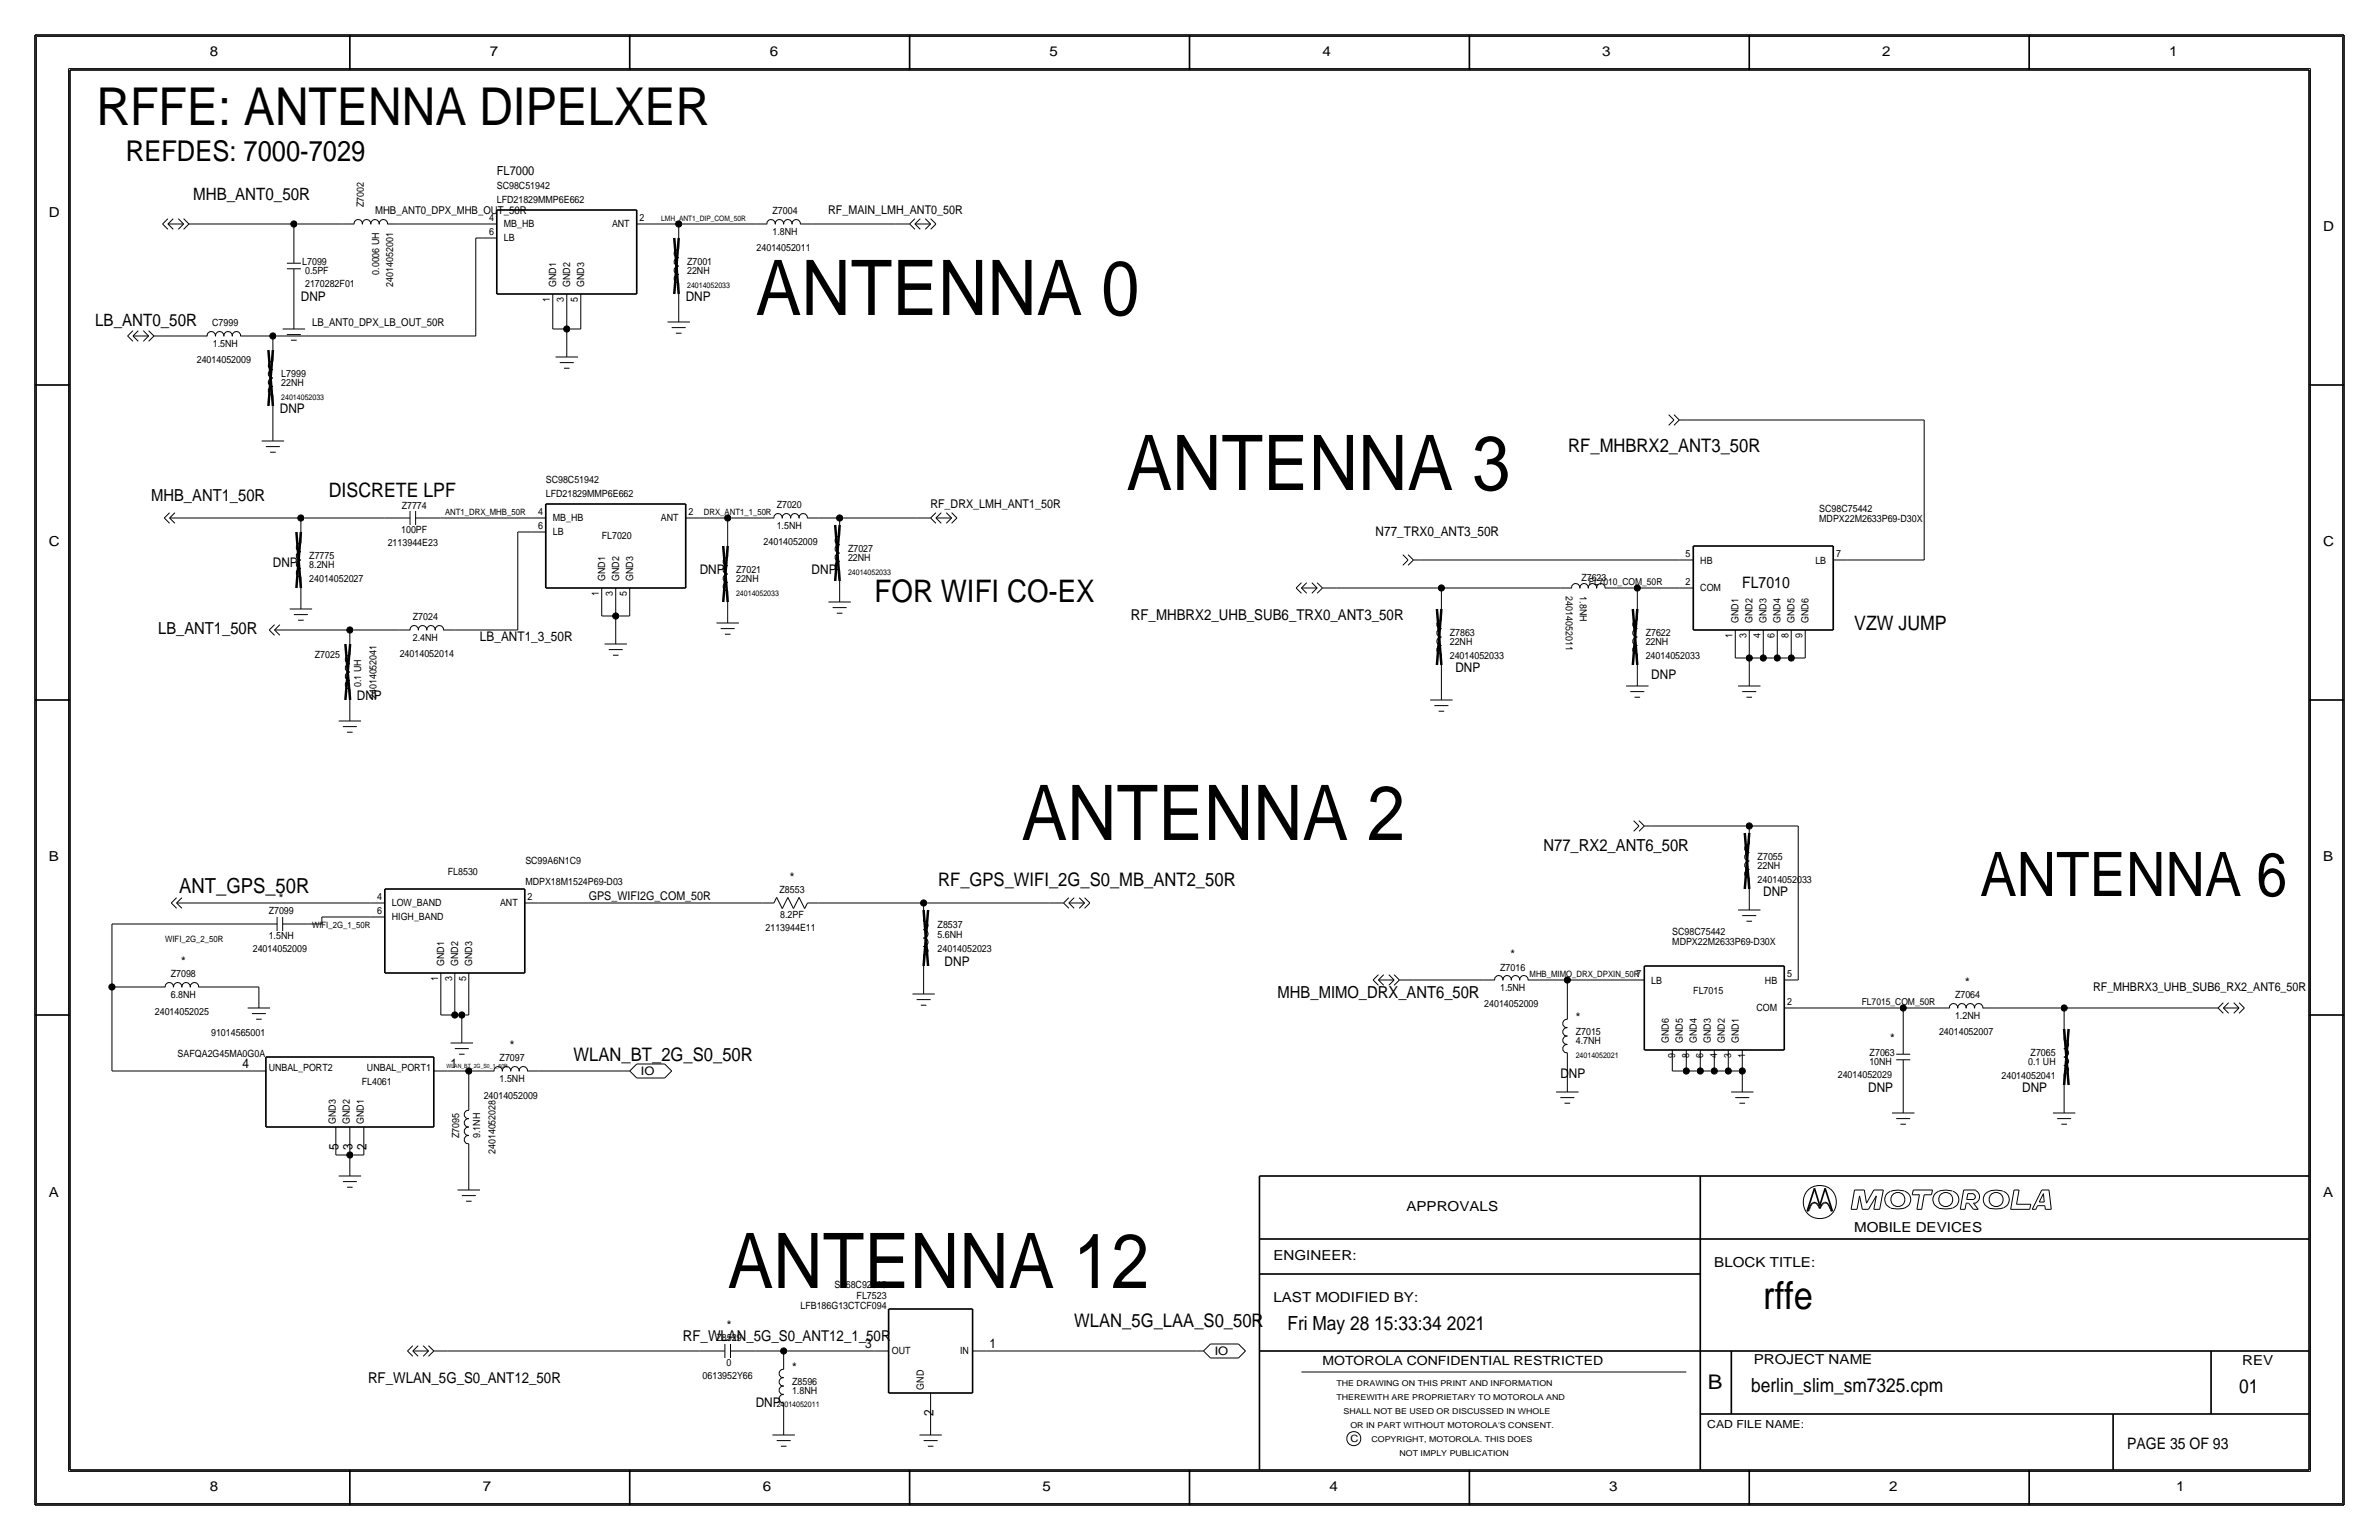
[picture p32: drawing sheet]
<svg xmlns="http://www.w3.org/2000/svg" width="432mm" height="279mm" viewBox="0 0 432 279" stroke-linecap="round" stroke-linejoin="round" font-family="sans-serif">
<defs><g id="words">
<g font-size="13.9">
<text x="137.2" y="57.1">ANTENNA 0</text>
<text x="204.5" y="88.9">ANTENNA 3</text>
<text x="185.4" y="152.4">ANTENNA 2</text>
<text x="132.1" y="233.7">ANTENNA 12</text>
</g>
<text font-size="11.1" x="359.4" y="162.6">ANTENNA 6</text>
<text font-size="9.5" x="17.5" y="22.7">RFFE: ANTENNA DIPELXER</text>
<text font-size="7" x="320" y="237.5">rffe</text>
<text font-size="5.6" x="158.7" y="109.2">FOR WIFI CO-EX</text>
<text font-size="5.2" x="22.9" y="29.2">REFDES: 7000-7029</text>
<text font-size="3.8" x="32.5" y="162.1">ANT_GPS_50R</text>
<text font-size="3.7" x="310" y="252.1">B</text>
<g font-size="3.6">
<text x="59.7" y="90.2">DISCRETE LPF</text>
<text x="336.5" y="114.3">VZW JUMP</text>
</g>
<g font-size="3.5">
<text x="233.7" y="241.3">Fri May 28 15:33:34 2021</text>
<text x="317.9" y="252.6">berlin_slim_sm7325.cpm</text>
<text x="406.4" y="252.7">01</text>
</g>
<g font-size="3.4">
<text x="284.7" y="82">RF_MHBRX2_ANT3_50R</text>
<text x="170.3" y="160.8">RF_GPS_WIFI_2G_S0_MB_ANT2_50R</text>
<text x="104.1" y="192.5">WLAN_BT_2G_S0_50R</text>
<text x="195" y="240.8">WLAN_5G_LAA_S0_50R</text>
</g>
<g font-size="3.1">
<text x="35.1" y="36.3">MHB_ANT0_50R</text>
<text x="17.3" y="59.2">LB_ANT0_50R</text>
</g>
<g font-size="3">
<text x="27.4" y="90.9">MHB_ANT1_50R</text>
<text x="28.7" y="115.1">LB_ANT1_50R</text>
<text x="280.2" y="154.4">N77_RX2_ANT6_50R</text>
<text x="231.9" y="181.1">MHB_MIMO_DRX_ANT6_50R</text>
</g>
<g font-size="2.9">
<text x="316.2" y="106.7">FL7010</text>
<text x="386.1" y="262.9">PAGE 35 OF 93</text>
</g>
<g font-size="2.7">
<text x="205.3" y="112.5">RF_MHBRX2_UHB_SUB6_TRX0_ANT3_50R</text>
<text x="124" y="243.3">RF_WLAN_5G_S0_ANT12_1_50R</text>
<text x="66.8" y="251">RF_WLAN_5G_S0_ANT12_50R</text>
</g>
<g font-size="2.5">
<text x="38.1" y="10.2">8</text>
<text x="88.9" y="10.2">7</text>
<text x="139.7" y="10.2">6</text>
<text x="190.5" y="10.2">5</text>
<text x="240" y="10.2">4</text>
<text x="290.8" y="10.2">3</text>
<text x="341.6" y="10.2">2</text>
<text x="393.7" y="10.2">1</text>
<text x="8.9" y="39.4">D</text>
<text x="421.6" y="41.9">D</text>
<text x="8.9" y="99.1">C</text>
<text x="421.6" y="99.1">C</text>
<text x="8.9" y="156.2">B</text>
<text x="421.6" y="156.2">B</text>
<text x="8.9" y="217.2">A</text>
<text x="255.3" y="219.7">APPROVALS</text>
<text x="421.6" y="217.2">A</text>
<text x="336.5" y="223.5">MOBILE DEVICES</text>
<text x="231.1" y="228.6">ENGINEER:</text>
<text x="311.1" y="229.9">BLOCK TITLE:</text>
<text x="231.1" y="236.2">LAST MODIFIED BY:</text>
<text x="318.3" y="247.5">PROJECT NAME</text>
<text x="407" y="247.6">REV</text>
<text x="38.1" y="270.5">8</text>
<text x="87.6" y="270.5">7</text>
<text x="138.4" y="270.5">6</text>
<text x="189.2" y="270.5">5</text>
<text x="241.3" y="270.5">4</text>
<text x="292.1" y="270.5">3</text>
<text x="342.9" y="270.5">2</text>
<text x="395" y="270.5">1</text>
</g>
<g font-size="2.4">
<text x="54.6" y="54.6">DNP</text>
<text x="124.5" y="54.6">DNP</text>
<text x="50.8" y="74.9">DNP</text>
<text x="249.7" y="97.3">N77_TRX0_ANT3_50R</text>
<text x="49.5" y="102.9">DNP</text>
<text x="127" y="104.1">DNP</text>
<text x="147.3" y="104.1">DNP</text>
<text x="87.1" y="116.3">LB_ANT1_3_50R</text>
<text x="264.2" y="121.9">DNP</text>
<text x="299.7" y="123.2">DNP</text>
<text x="64.8" y="127">DNP</text>
<text x="143.3" y="160">*</text>
<text x="50.6" y="163.8">*</text>
<text x="320" y="162.6">DNP</text>
<text x="274.2" y="174">*</text>
<text x="32.9" y="175.3">*</text>
<text x="171.4" y="175.3">DNP</text>
<text x="356.7" y="179.1">*</text>
<text x="286" y="185.4">*</text>
<text x="92.5" y="190.5">*</text>
<text x="343.1" y="189.2">*</text>
<text x="44" y="193.8">4</text>
<text x="81.8" y="193.8">1</text>
<text x="283.2" y="195.6">DNP</text>
<text x="339.1" y="198.1">DNP</text>
<text x="367" y="198.1">DNP</text>
<text x="61.5" y="208.7" transform="rotate(-90 61.5 208.7)">5</text>
<text x="64" y="208.7" transform="rotate(-90 64 208.7)">3</text>
<text x="66.5" y="208.7" transform="rotate(-90 66.5 208.7)">2</text>
<text x="131.9" y="241.3">*</text>
<text x="157" y="244.6">3</text>
<text x="179.6" y="244.6">1</text>
<text x="143.8" y="248.9">*</text>
<text x="137.2" y="255.3">DNP</text>
<text x="169.4" y="257" transform="rotate(-90 169.4 257)">2</text>
</g>
<g font-size="2.3">
<text x="90.2" y="31.8">FL7000</text>
<text x="240" y="247.6">MOTOROLA CONFIDENTIAL RESTRICTED</text>
</g>
<g font-size="2.2">
<text x="150.3" y="38.9">RF_MAIN_LMH_ANT0_50R</text>
<text x="168.9" y="92.2">RF_DRX_LMH_ANT1_50R</text>
<text x="106.9" y="163.3">GPS_WIFI2G_COM_50R</text>
<text x="379.9" y="179.8">RF_MHBRX3_UHB_SUB6_RX2_ANT6_50R</text>
</g>
<g font-size="2.1">
<text x="116.3" y="195">IO</text>
<text x="220.5" y="245.8">IO</text>
</g>
<g font-size="2">
<text x="68.1" y="38.9">MHB_ANT0_DPX_MHB_OUT_50R</text>
<text x="56.6" y="59.2">LB_ANT0_DPX_LB_OUT_50R</text>
<text x="309.9" y="259.1">CAD FILE NAME:</text>
</g>
<g font-size="1.8">
<text x="90.2" y="34.3">SC98C51942</text>
<text x="66" y="37.6" transform="rotate(-90 66 37.6)">Z7002</text>
<text x="88.8" y="40.1">4</text>
<text x="90.2" y="36.8">LFD21829MMP6E662</text>
<text x="91.4" y="41.2">MB_HB</text>
<text x="111.1" y="41.2">ANT</text>
<text x="116.1" y="40.1">2</text>
<text x="140.2" y="38.9">Z7004</text>
<text x="88.8" y="42.7">6</text>
<text x="91.4" y="43.8">LB</text>
<text x="137.3" y="45.5">24014052011</text>
<text x="140.2" y="42.7">1.8NH</text>
<text x="54.9" y="48.1">L7099</text>
<text x="55.4" y="52.1">2170282F01</text>
<text x="55.4" y="49.8">0.5PF</text>
<text x="68.8" y="49.9" transform="rotate(-90 68.8 49.9)">0.0006 UH</text>
<text x="71.4" y="52" transform="rotate(-90 71.4 52)">24014052001</text>
<text x="100.9" y="52.1" transform="rotate(-90 100.9 52.1)">GND1</text>
<text x="103.5" y="52.1" transform="rotate(-90 103.5 52.1)">GND2</text>
<text x="106" y="52.1" transform="rotate(-90 106 52.1)">GND3</text>
<text x="124.7" y="48.1">Z7001</text>
<text x="124.7" y="49.8">22NH</text>
<text x="38.5" y="59.2">C7999</text>
<text x="99.8" y="54.7" transform="rotate(-90 99.8 54.7)">1</text>
<text x="102.4" y="54.7" transform="rotate(-90 102.4 54.7)">3</text>
<text x="104.9" y="54.7" transform="rotate(-90 104.9 54.7)">5</text>
<text x="35.7" y="65.8">24014052009</text>
<text x="38.6" y="63">1.5NH</text>
<text x="51.1" y="70.1">22NH</text>
<text x="51.1" y="68.4">L7999</text>
<text x="99.1" y="87.6">SC98C51942</text>
<text x="72.9" y="92.4">Z7774</text>
<text x="97.7" y="93.5">4</text>
<text x="99.1" y="90.2">LFD21829MMP6E662</text>
<text x="100.3" y="94.6">MB_HB</text>
<text x="120" y="94.6">ANT</text>
<text x="125" y="93.5">2</text>
<text x="141" y="92.2">Z7020</text>
<text x="330.2" y="92.9">SC98C75442</text>
<text x="330.2" y="94.7">MDPX22M2633P69-D30X</text>
<text x="56.1" y="101.4">Z7775</text>
<text x="70.4" y="99.1">2113944E23</text>
<text x="72.8" y="96.8">100PF</text>
<text x="97.7" y="96">6</text>
<text x="100.3" y="97.1">LB</text>
<text x="109.2" y="97.8">FL7020</text>
<text x="138.6" y="98.8">24014052009</text>
<text x="141" y="96">1.5NH</text>
<text x="153.9" y="100.1">Z7027</text>
<text x="153.9" y="101.9">22NH</text>
<text x="305.9" y="101.1">5</text>
<text x="333.2" y="101.1">7</text>
<text x="56.1" y="105.7">24014052027</text>
<text x="56.1" y="103.1">8.2NH</text>
<text x="109.8" y="105.4" transform="rotate(-90 109.8 105.4)">GND1</text>
<text x="112.4" y="105.4" transform="rotate(-90 112.4 105.4)">GND2</text>
<text x="114.9" y="105.4" transform="rotate(-90 114.9 105.4)">GND3</text>
<text x="133.6" y="103.9">Z7021</text>
<text x="133.6" y="105.7">22NH</text>
<text x="287" y="105.4">Z7623</text>
<text x="305.9" y="106.2">2</text>
<text x="308.6" y="102.3">HB</text>
<text x="308.6" y="107.3">COM</text>
<text x="329.5" y="102.3">LB</text>
<text x="74.9" y="112.5">Z7024</text>
<text x="108.7" y="108.1" transform="rotate(-90 108.7 108.1)">1</text>
<text x="111.3" y="108.1" transform="rotate(-90 111.3 108.1)">3</text>
<text x="113.8" y="108.1" transform="rotate(-90 113.8 108.1)">5</text>
<text x="284.2" y="108.2" transform="rotate(90 284.2 108.2)">24014052011</text>
<text x="286.8" y="108.2" transform="rotate(90 286.8 108.2)">1.8NH</text>
<text x="315.6" y="113" transform="rotate(-90 315.6 113)">GND1</text>
<text x="318.1" y="113" transform="rotate(-90 318.1 113)">GND2</text>
<text x="320.7" y="113" transform="rotate(-90 320.7 113)">GND3</text>
<text x="323.2" y="113" transform="rotate(-90 323.2 113)">GND4</text>
<text x="325.7" y="113" transform="rotate(-90 325.7 113)">GND5</text>
<text x="328.3" y="113" transform="rotate(-90 328.3 113)">GND6</text>
<text x="57.2" y="119.4">Z7025</text>
<text x="72.5" y="119.1">24014052014</text>
<text x="74.9" y="116.3">2.4NH</text>
<text x="263.1" y="115.4">Z7863</text>
<text x="263.1" y="119.6">24014052033</text>
<text x="263.1" y="117.1">22NH</text>
<text x="298.7" y="115.4">Z7622</text>
<text x="298.7" y="117.1">22NH</text>
<text x="298.7" y="119.6">24014052033</text>
<text x="314.5" y="115.7" transform="rotate(-90 314.5 115.7)">1</text>
<text x="317" y="115.7" transform="rotate(-90 317 115.7)">3</text>
<text x="319.5" y="115.7" transform="rotate(-90 319.5 115.7)">4</text>
<text x="322.1" y="115.7" transform="rotate(-90 322.1 115.7)">6</text>
<text x="324.6" y="115.7" transform="rotate(-90 324.6 115.7)">8</text>
<text x="327.2" y="115.7" transform="rotate(-90 327.2 115.7)">9</text>
<text x="65.5" y="124.7" transform="rotate(-90 65.5 124.7)">0.1 UH</text>
<text x="68.3" y="126.8" transform="rotate(-90 68.3 126.8)">24014052041</text>
<text x="81.3" y="158.7">FL8530</text>
<text x="95.4" y="156.8">SC99A6N1C9</text>
<text x="95.4" y="160.6">MDPX18M1524P69-D03</text>
<text x="319" y="160.3">24014052033</text>
<text x="319" y="156">Z7055</text>
<text x="319" y="157.7">22NH</text>
<text x="48.8" y="165.9">Z7099</text>
<text x="68.4" y="163.3">4</text>
<text x="68.4" y="165.9">6</text>
<text x="71.1" y="167">HIGH_BAND</text>
<text x="71.1" y="164.4">LOW_BAND</text>
<text x="90.8" y="164.4">ANT</text>
<text x="95.8" y="163.3">2</text>
<text x="141.5" y="162.1">Z8553</text>
<text x="141.6" y="166.5">8.2PF</text>
<text x="45.9" y="172.7">24014052009</text>
<text x="48.8" y="170.4">1.5NH</text>
<text x="138.9" y="168.9">2113944E11</text>
<text x="170.2" y="168.5">Z8537</text>
<text x="170.2" y="170.2">5.6NH</text>
<text x="170.2" y="172.7">24014052023</text>
<text x="303.5" y="171.5">MDPX22M2633P69-D30X</text>
<text x="303.5" y="169.6">SC98C75442</text>
<text x="31" y="177.3">Z7098</text>
<text x="79.5" y="177.9" transform="rotate(-90 79.5 177.9)">1</text>
<text x="80.6" y="175.3" transform="rotate(-90 80.6 175.3)">GND1</text>
<text x="82" y="177.9" transform="rotate(-90 82 177.9)">3</text>
<text x="83.2" y="175.3" transform="rotate(-90 83.2 175.3)">GND2</text>
<text x="84.6" y="177.9" transform="rotate(-90 84.6 177.9)">5</text>
<text x="85.7" y="175.3" transform="rotate(-90 85.7 175.3)">GND3</text>
<text x="272.3" y="176.2">Z7016</text>
<text x="272.3" y="179.8">1.5NH</text>
<text x="297" y="177.3">7</text>
<text x="299.7" y="178.5">LB</text>
<text x="320.3" y="178.5">HB</text>
<text x="324.4" y="177.3">5</text>
<text x="28.1" y="184.1">24014052025</text>
<text x="31" y="181.1">6.8NH</text>
<text x="269.4" y="182.6">24014052009</text>
<text x="307.3" y="180.3">FL7015</text>
<text x="318.8" y="183.5">COM</text>
<text x="324.4" y="182.4">2</text>
<text x="354.8" y="181.1">Z7064</text>
<text x="354.8" y="184.9">1.2NH</text>
<text x="32.2" y="191.8">SAFQA2G45MA0G0A</text>
<text x="38.3" y="188">91014565001</text>
<text x="286" y="189.5">4.7NH</text>
<text x="286" y="187.8">Z7015</text>
<text x="302.9" y="189.2" transform="rotate(-90 302.9 189.2)">GND6</text>
<text x="304" y="191.9" transform="rotate(-90 304 191.9)">9</text>
<text x="305.5" y="189.2" transform="rotate(-90 305.5 189.2)">GND5</text>
<text x="306.6" y="191.9" transform="rotate(-90 306.6 191.9)">8</text>
<text x="308" y="189.2" transform="rotate(-90 308 189.2)">GND4</text>
<text x="309.1" y="191.9" transform="rotate(-90 309.1 191.9)">6</text>
<text x="310.5" y="189.2" transform="rotate(-90 310.5 189.2)">GND3</text>
<text x="311.7" y="191.9" transform="rotate(-90 311.7 191.9)">4</text>
<text x="313.1" y="189.2" transform="rotate(-90 313.1 189.2)">GND2</text>
<text x="314.2" y="191.9" transform="rotate(-90 314.2 191.9)">3</text>
<text x="315.6" y="189.2" transform="rotate(-90 315.6 189.2)">GND1</text>
<text x="316.7" y="191.9" transform="rotate(-90 316.7 191.9)">1</text>
<text x="339.4" y="191.6">Z7063</text>
<text x="351.9" y="187.7">24014052007</text>
<text x="368.6" y="191.6">Z7065</text>
<text x="48.8" y="194.3">UNBAL_PORT2</text>
<text x="65.7" y="196.8">FL4061</text>
<text x="66.6" y="194.3">UNBAL_PORT1</text>
<text x="90.7" y="192.6">Z7097</text>
<text x="90.7" y="196.3">1.5NH</text>
<text x="333.6" y="195.6">24014052029</text>
<text x="339.3" y="193.3">10NH</text>
<text x="363.3" y="195.8">24014052041</text>
<text x="368.1" y="193.3">0.1 UH</text>
<text x="61" y="204" transform="rotate(-90 61 204)">GND3</text>
<text x="63.5" y="204" transform="rotate(-90 63.5 204)">GND2</text>
<text x="66" y="204" transform="rotate(-90 66 204)">GND1</text>
<text x="87.8" y="199.4">24014052009</text>
<text x="83.4" y="206.5" transform="rotate(-90 83.4 206.5)">Z7095</text>
<text x="87.1" y="206.5" transform="rotate(-90 87.1 206.5)">9.1NH</text>
<text x="89.9" y="209.4" transform="rotate(-90 89.9 209.4)">24014052028</text>
<text x="151.5" y="233.7">SF68C92513</text>
<text x="145.3" y="237.5">LFB186G13CTCF094</text>
<text x="155.5" y="235.6">FL7523</text>
<text x="130.1" y="243.3">Z8529</text>
<text x="161.9" y="245.7">OUT</text>
<text x="174.3" y="245.7">IN</text>
<text x="127.5" y="250.2">0613952Y66</text>
<text x="131.9" y="247.9">0</text>
<text x="143.8" y="251.3">Z8596</text>
<text x="143.8" y="253">1.8NH</text>
<text x="167.7" y="252.1" transform="rotate(-90 167.7 252.1)">GND</text>
<text x="245.1" y="261.6">C</text>
</g>
<g font-size="1.7">
<text x="288.4" y="106.2">FL7010_COM_50R</text>
<text x="337.9" y="182.4">FL7015_COM_50R</text>
</g>
<g font-size="1.6">
<text x="80.8" y="93.5">ANT1_DRX_MHB_50R</text>
<text x="127.8" y="93.5">DRX_ANT1_1_50R</text>
<text x="30" y="170.9">WIFI_2G_2_50R</text>
<text x="56.6" y="168.4">WIFI_2G_1_50R</text>
<text x="277.6" y="177.3">MHB_MIMO_DRX_DPXIN_50R</text>
</g>
<g font-size="1.5">
<text x="242.6" y="251.5">THE DRAWING ON THIS PRINT AND INFORMATION</text>
<text x="242.6" y="254">THEREWITH ARE PROPRIETARY TO MOTOROLA AND</text>
<text x="243.8" y="256.5">SHALL NOT BE USED OR DISCUSSED IN WHOLE</text>
<text x="245.1" y="259.1">OR IN PART WITHOUT MOTOROLA'S CONSENT.</text>
<text x="248.9" y="261.6">COPYRIGHT, MOTOROLA. THIS DOES</text>
<text x="254" y="264.2">NOT IMPLY PUBLICATION</text>
</g>
<g font-size="1.4">
<text x="120" y="40.1">LMH_ANT1_DIP_COM_50R</text>
<text x="124.7" y="52.3">24014052033</text>
<text x="51.1" y="72.6">24014052033</text>
<text x="153.9" y="104.4">24014052033</text>
<text x="133.6" y="108.2">24014052033</text>
<text x="286" y="192">24014052021</text>
<text x="141" y="255.3">24014052011</text>
</g>
<text font-size="1.1" x="81" y="193.8">WLAN_BT_2G_S0_1_50R</text>
</g></defs>
<g fill="none" stroke="#000" stroke-width=".18">
<path d="M6.6 6.6h418.6zM6.6 6.6v266.2zM12.4 12.4v254.6zM12.4 12.4h407zM419.4 12.4v254.6zM425.2 6.6v266.2zM32.4 39.7l.9 .9zM33.3 39.7l1 .9zM167.9 39.7l1 .9zM168.9 39.7l1 .9zM25.1 60l-1 1zM26 60l1 1z"/>
<path d="M27 60l.9 1zM29.5 40.6l1 1zM29.5 40.6l1-.9zM30.5 40.6h2.8zM30.5 40.6l.9 1zM30.5 40.6l.9-.9zM32.4 41.6l.9-1zM33.3 41.6l1-1zM34.3 40.6h2.5zM36.8 40.6h16.5zM51.3 59.7h4.1zM52.1 47.8h2.5z"/>
<path d="M52.1 48.8h2.5zM53.3 53.3v3.9zM53.3 40.6h8.9zM53.3 40.6v2.6zM53.3 57.2v2.5zM53.3 48.8v4.5zM53.3 43.2v4.6zM62.2 40.6h2.1zM64.3 40.7a.75 .75 0 0 1 .7-.9 .75 .75 0 0 1 .7 .9M65.8 40.7a.75 .75 0 0 1 .7-.9 .75 .75 0 0 1 .8 .9M67.3 40.7a.75 .75 0 0 1 .7-.9 .75 .75 0 0 1 .8 .9M68.8 40.7a.75 .75 0 0 1 .8-.9 .75 .75 0 0 1 .7 .9"/>
<path d="M70.4 40.6h2zM72.4 40.6h15.2zM86.4 43.2h1.2zM86.4 43.2v17.8zM87.6 40.6h2.6zM87.6 43.2h2.6zM100.3 59.7h2.6zM100.3 55.9v3.8zM100.3 53.3v2.6zM102.9 55.9v3.8zM102.9 59.7h2.5zM102.9 59.7v2.5z"/>
<path d="M102.9 53.3v2.6zM105.4 55.9v3.8zM105.4 53.3v2.6zM115.6 40.6h2.5zM118.1 40.6h5.1zM121.2 58.4h4zM121.9 59.4h2.6zM123.2 53.3v2.6zM123.2 40.6h14zM123.2 40.6v2.6zM123.2 51.3v2zM123.2 43.2v2z"/>
<path d="M123.2 55.9v2.5zM123.2 45.3a.74 .74 0 0 0-.8 .7 .74 .74 0 0 0 .8 .7M123.2 48.3a.74 .74 0 0 0-.8 .7 .74 .74 0 0 0 .8 .8M123.2 49.8a.74 .74 0 0 0-.8 .8 .74 .74 0 0 0 .8 .7M123.2 46.8a.74 .74 0 0 0-.8 .7 .74 .74 0 0 0 .8 .8M137.2 40.6h2zM139.2 40.7a.75 .75 0 0 1 .7-.9 .75 .75 0 0 1 .8 .9M140.7 40.7a.75 .75 0 0 1 .8-.9 .75 .75 0 0 1 .7 .9M142.2 40.7a.75 .75 0 0 1 .8-.9 .75 .75 0 0 1 .7 .9M143.8 40.7a.75 .75 0 0 1 .7-.9 .75 .75 0 0 1 .7 .9M145.3 40.6h2zM147.3 40.6h15.3z"/>
<path d="M162.6 40.6h2.5zM165.1 40.6l1 1zM165.1 40.6l1-.9zM166.1 40.6l.9 1zM166.1 40.6l.9-.9zM166.1 40.6h2.8zM167.9 41.6l1-1zM168.9 41.6l1-1zM23.2 61l.9 .9zM23.2 61l.9-1zM24.1 61h2.9zM24.1 61l1 .9z"/>
<path d="M26 61.9l1-.9zM27.9 61l-.9 .9zM27.9 61h2.6zM30.5 61h5.1zM35.6 61h2zM37.6 61a.75 .75 0 0 1 .7-.8 .75 .75 0 0 1 .8 .8M39.1 61a.75 .75 0 0 1 .8-.8 .75 .75 0 0 1 .7 .8M40.6 61a.75 .75 0 0 1 .8-.8 .75 .75 0 0 1 .7 .8M42.2 61a.75 .75 0 0 1 .7-.8 .75 .75 0 0 1 .7 .8M43.7 61h2zM45.7 61h3.8zM49.5 73.7v3.8z"/>
<path d="M49.5 61h36.9zM49.5 61v2.5zM49.5 71.6v2.1zM49.5 63.5v2zM49.5 77.5v2.5zM49.5 65.6a.74 .74 0 0 0-.8 .7 .74 .74 0 0 0 .8 .8M49.5 68.6a.74 .74 0 0 0-.8 .8 .74 .74 0 0 0 .8 .7M49.5 70.2a.74 .74 0 0 0-.8 .7 .74 .74 0 0 0 .8 .7M49.5 67.1a.74 .74 0 0 0-.8 .7 .74 .74 0 0 0 .8 .8M52.1 60.7h2.5zM52.8 61.7h1zM100.8 64.8h4.1z"/>
<path d="M101.6 65.8h2.5zM102.4 66.8h1zM102.9 62.2v2.6zM122.7 60.5h1zM302.9 77.2l.9-1zM302.9 75.2l.9 1zM303.8 75.2l1 1zM303.8 77.2l1-1zM304.8 76.2h1.3zM306.1 76.2h43.1zM349.2 76.2v25.4zM29.8 94l1-1z"/>
<path d="M29.8 94l1 .9zM30.8 94h2.2zM30.8 94l.9-1zM30.8 94l.9 .9zM33 94h21.6zM47.5 80h4.1zM48.3 81h2.5zM49 82h1zM54.6 94h15.2zM54.6 94v2.5zM54.6 96.5v2.1zM54.6 98.6a.74 .74 0 0 0-.8 .7 .74 .74 0 0 0 .8 .8"/>
<path d="M69.8 94h4.6zM74.4 92.7v2.5zM75.4 94h4.6zM75.4 92.7v2.5zM80 94h16.5zM94 96.5v17.8zM94 96.5h2.5zM96.5 94h2.6zM96.5 96.5h2.6zM124.5 94h2.5zM127 94h5.1zM132.1 94h6.3z"/>
<path d="M132.1 94v5.1zM132.1 99.1v2zM138.4 94h2.1zM140.5 94a.75 .75 0 0 1 .7-.8 .75 .75 0 0 1 .7 .8M142 94a.75 .75 0 0 1 .7-.8 .75 .75 0 0 1 .8 .8M143.5 94a.75 .75 0 0 1 .7-.8 .75 .75 0 0 1 .8 .8M145 94a.75 .75 0 0 1 .8-.8 .75 .75 0 0 1 .7 .8M146.6 94h2zM148.6 94h3.8zM152.4 94h14zM152.4 94v1.2zM152.4 95.3v2z"/>
<path d="M152.4 97.3a.74 .74 0 0 0-.8 .8 .74 .74 0 0 0 .8 .7M152.4 98.9a.74 .74 0 0 0-.8 .7 .74 .74 0 0 0 .8 .7M166.4 94h2.5zM168.9 94l1-1zM168.9 94l1 .9zM169.9 94l.9 .9zM169.9 94l.9-1zM169.9 94h2.8zM171.8 93l.9 1zM171.8 94.9l.9-.9zM172.7 93l1 1zM172.7 94.9l1-.9z"/>
<path d="M48.9 114.3l.9-1zM48.9 114.3l.9 1zM49.8 114.3l1 1zM49.8 114.3h2.3zM49.8 114.3l1-1zM52.1 114.3h11.4zM52.6 110.5h4zM53.3 111.5h2.6zM54.1 112.5h1zM54.6 106.7v1.2zM54.6 108v2.5zM54.6 104.6v2.1z"/>
<path d="M54.6 101.7a.74 .74 0 0 0-.8 .7 .74 .74 0 0 0 .8 .7M54.6 103.2a.74 .74 0 0 0-.8 .7 .74 .74 0 0 0 .8 .7M54.6 100.1a.74 .74 0 0 0-.8 .8 .74 .74 0 0 0 .8 .7M63.5 114.3h8.9zM63.5 114.3v2.5zM63.5 116.8v2.1zM63.5 118.9a.74 .74 0 0 0-.8 .8 .74 .74 0 0 0 .8 .7M72.4 114.3h2zM74.4 114.4a.75 .75 0 0 1 .8-.9 .75 .75 0 0 1 .7 .9M75.9 114.4a.75 .75 0 0 1 .8-.9 .75 .75 0 0 1 .7 .9M77.5 114.4a.75 .75 0 0 1 .7-.9 .75 .75 0 0 1 .7 .9M79 114.4a.75 .75 0 0 1 .7-.9 .75 .75 0 0 1 .8 .9"/>
<path d="M80.5 114.3h2zM82.5 114.3h11.5zM109.2 111.8h2.6zM109.2 109.2v2.6zM109.2 106.7v2.5zM109.7 116.8h4.1zM110.5 117.9h2.5zM111.3 118.9h1zM111.8 111.8h2.5zM111.8 109.2v2.6zM111.8 111.8v2.5zM111.8 114.3v2.5z"/>
<path d="M111.8 106.7v2.5zM114.3 109.2v2.6zM114.3 106.7v2.5zM130 113h4.1zM130.8 114h2.5zM131.6 115.1h1zM132.1 109.2v1.3zM132.1 107.2v2zM132.1 110.5v2.5zM132.1 101.1a.74 .74 0 0 0-.9 .8 .74 .74 0 0 0 .9 .7M132.1 104.2a.74 .74 0 0 0-.9 .7 .74 .74 0 0 0 .9 .8M132.1 105.7a.74 .74 0 0 0-.9 .8 .74 .74 0 0 0 .9 .7"/>
<path d="M132.1 102.7a.74 .74 0 0 0-.9 .7 .74 .74 0 0 0 .9 .7M150.4 109.2h4zM151.1 110.2h2.6zM151.9 111.3h1zM152.4 105.4v1.3zM152.4 106.7v2.5zM152.4 103.4v2zM152.4 100.4a.74 .74 0 0 0-.8 .7 .74 .74 0 0 0 .8 .8M152.4 101.9a.74 .74 0 0 0-.8 .7 .74 .74 0 0 0 .8 .8M235.3 106.7l.9 .9zM235.3 106.7l.9-1zM236.2 106.7l1-1z"/>
<path d="M236.2 106.7l1 .9zM236.2 106.7h2.9zM238.1 107.6l1-.9zM238.1 105.7l1 1zM239.1 107.6l.9-.9zM239.1 105.7l.9 1zM240 106.7h2.6zM242.6 106.7h19zM254.6 100.6l1 1zM255.6 101.6l-1 1zM255.6 100.6l.9 1zM256.5 101.6l-.9 1z"/>
<path d="M256.5 101.6h1.3zM257.8 101.6h47zM261.6 106.7h21.6zM261.6 106.7v3.8zM261.6 118.6v2.1zM261.6 110.5v2zM261.6 112.6a.74 .74 0 0 0-.8 .7 .74 .74 0 0 0 .8 .7M261.6 115.6a.74 .74 0 0 0-.8 .8 .74 .74 0 0 0 .8 .7M261.6 117.1a.74 .74 0 0 0-.8 .8 .74 .74 0 0 0 .8 .7M261.6 114.1a.74 .74 0 0 0-.8 .7 .74 .74 0 0 0 .8 .8M283.2 106.7h2zM285.2 106.7a.75 .75 0 0 1 .8-.8 .75 .75 0 0 1 .7 .8"/>
<path d="M286.8 106.7a.75 .75 0 0 1 .7-.8 .75 .75 0 0 1 .7 .8M288.3 106.7a.75 .75 0 0 1 .7-.8 .75 .75 0 0 1 .8 .8M289.8 106.7a.75 .75 0 0 1 .8-.8 .75 .75 0 0 1 .7 .8M291.3 106.7h2.1zM293.4 106.7h3.8zM297.2 106.7h7.6zM297.2 106.7v3.8zM297.2 118.6v2.1zM297.2 110.5v2zM297.2 112.6a.74 .74 0 0 0-.9 .7 .74 .74 0 0 0 .9 .7M297.2 115.6a.74 .74 0 0 0-.9 .8 .74 .74 0 0 0 .9 .7M297.2 117.1a.74 .74 0 0 0-.9 .8 .74 .74 0 0 0 .9 .7"/>
<path d="M297.2 114.1a.74 .74 0 0 0-.9 .7 .74 .74 0 0 0 .9 .8M304.8 101.6h2.5zM304.8 106.7h2.5zM315 119.4h2.5zM315 116.8v2.6zM315 114.3v2.5zM317.5 119.4h2.5zM317.5 116.8v2.6zM317.5 119.4v2.5zM317.5 114.3v2.5zM320 119.4h2.6zM320 116.8v2.6z"/>
<path d="M320 114.3v2.5zM322.6 119.4h2.5zM322.6 116.8v2.6zM322.6 114.3v2.5zM325.1 116.8v2.6zM325.1 119.4h2.6zM325.1 114.3v2.5zM327.7 116.8v2.6zM327.7 114.3v2.5zM332.7 101.6h2.6zM335.3 101.6h14zM61.5 130.8h4z"/>
<path d="M62.2 131.8h2.6zM63 132.8h1zM63.5 127v1.3zM63.5 125v2zM63.5 128.3v2.5zM63.5 122a.74 .74 0 0 0-.8 .7 .74 .74 0 0 0 .8 .7M63.5 120.4a.74 .74 0 0 0-.8 .8 .74 .74 0 0 0 .8 .7M63.5 123.5a.74 .74 0 0 0-.8 .7 .74 .74 0 0 0 .8 .8M259.6 127h4.1zM260.4 128h2.5zM261.1 129h1zM261.6 120.6v3.9z"/>
<path d="M261.6 124.5v2.5zM295.1 124.5h4.1zM295.9 125.5h2.5zM296.7 126.5h1zM297.2 120.7v1.2zM297.2 121.9v2.6zM315.5 124.5h4zM316.2 125.5h2.6zM317 126.5h1zM317.5 121.9v2.6zM296.5 148.9l1 1zM296.5 150.8l1-.9z"/>
<path d="M297.5 150.8l.9-.9zM297.5 148.9l.9 1zM298.4 149.9h1.3zM299.7 149.9h17.8zM317.5 149.9v1.2zM317.5 159.3v2zM317.5 151.1v2.1zM317.5 153.2a.74 .74 0 0 0-.8 .7 .74 .74 0 0 0 .8 .8M317.5 156.3a.74 .74 0 0 0-.8 .7 .74 .74 0 0 0 .8 .7M317.5 157.8a.74 .74 0 0 0-.8 .7 .74 .74 0 0 0 .8 .8M317.5 154.7a.74 .74 0 0 0-.8 .8 .74 .74 0 0 0 .8 .7M317.5 149.9h8.9z"/>
<path d="M326.4 149.9v27.9zM20.3 167.6v11.5zM20.3 179.1h7.6zM20.3 179.1v15.2zM20.3 167.6h25.4zM27.9 179.1h2.1zM30 179.1a.75 .75 0 0 1 .7-.8 .75 .75 0 0 1 .7 .8M31.1 163.8l1-.9zM31.1 163.8l1 1zM31.5 179.1a.75 .75 0 0 1 .7-.8 .75 .75 0 0 1 .8 .8M32.1 163.8l.9 1zM32.1 163.8h2.2z"/>
<path d="M32.1 163.8l.9-.9zM33 179.1a.75 .75 0 0 1 .8-.8 .75 .75 0 0 1 .7 .8M34.3 163.8h33zM34.5 179.1a.75 .75 0 0 1 .8-.8 .75 .75 0 0 1 .7 .8M36.1 179.1h2zM38.1 179.1h8.9zM45.7 167.6h4.6zM47 179.1v1.2zM50.3 166.4v2.5zM51.3 167.6h4.6zM51.3 166.4v2.5zM55.9 167.6h2.5z"/>
<path d="M58.4 166.4h8.9zM58.4 166.4v1.2zM67.3 163.8h2.6zM67.3 166.4h2.6zM80 179.1v5zM80 176.5v2.6zM82.5 179.1v5zM82.5 176.5v2.6zM85.1 179.1v5zM85.1 176.5v2.6zM95.3 163.8h2.5zM97.8 163.8h40.6z"/>
<path d="M138.4 163.8h2.1zM141 162.8l-.5 1zM141 162.8l1 2zM143 162.8l-1 2zM143 162.8l1 2zM145 162.8l-1 2zM145 162.8l1 2zM146.6 163.8l-.6 1zM146.6 163.8h2zM148.6 163.8h19zM167.6 167.2a.75 .75 0 0 1 .8 .7 .75 .75 0 0 1-.8 .8M167.6 170.2a.75 .75 0 0 1 .8 .8 .75 .75 0 0 1-.8 .7"/>
<path d="M167.6 171.8a.75 .75 0 0 1 .8 .7 .75 .75 0 0 1-.8 .7M167.6 168.7a.75 .75 0 0 1 .8 .7 .75 .75 0 0 1-.8 .8M167.6 175.3v2.5zM167.6 163.8h22.9zM167.6 163.8v1.3zM167.6 177.8v2.5zM167.6 173.2v2.1zM167.6 165.1v2zM190.5 163.8h2.5zM193 163.8l1 1zM193 163.8l1-.9zM194 163.8l1-.9z"/>
<path d="M194 163.8h2.8zM194 163.8l1 1zM195.9 164.8l.9-1zM195.9 162.9l.9 .9zM196.8 164.8l1-1zM196.9 162.9l.9 .9zM249.2 177.8l1-1zM249.2 177.8l1 1zM250.2 177.8l1 1zM250.2 177.8h2.8zM250.2 177.8l1-1zM252.1 176.8l.9 1z"/>
<path d="M252.1 178.8l.9-1zM253 178.8l1-1zM253 176.8l1 1zM254 177.8h2.5zM256.5 177.8h12.7zM269.2 177.8h2.1zM271.3 177.9a.75 .75 0 0 1 .7-.9 .75 .75 0 0 1 .7 .9M272.8 177.9a.75 .75 0 0 1 .7-.9 .75 .75 0 0 1 .8 .9M274.3 177.9a.75 .75 0 0 1 .8-.9 .75 .75 0 0 1 .7 .9M275.8 177.9a.75 .75 0 0 1 .8-.9 .75 .75 0 0 1 .7 .9M277.4 177.8h2zM279.4 177.8h5.1z"/>
<path d="M284.5 177.8h11.4zM284.5 177.8v5.1zM295.9 177.8h2.5zM315.5 165.1h4zM316.2 166.1h2.6zM317 167.1h1zM317.5 161.3v1.3zM317.5 162.6v2.5zM323.9 177.8h2.5zM20.3 194.3h25.4zM45 182.9h4zM45.7 183.9h2.6z"/>
<path d="M45.7 194.3h2.6zM46.5 184.9h1zM47 180.3v2.6zM78.7 194.3h2.6zM80 184.1h2.6zM81.3 194.3h3.8zM81.8 189.2h4.1zM82.5 190.2h2.6zM82.5 184.1h1.3zM83.3 191.3h1zM83.8 184.1h1.3zM83.8 184.1v2.6z"/>
<path d="M83.8 186.7v2.5zM85.1 194.3h2.5zM85.1 194.3v5.1zM85.1 199.4v2zM87.6 194.3h2.1zM89.7 194.4a.75 .75 0 0 1 .7-.9 .75 .75 0 0 1 .7 .9M91.2 194.4a.75 .75 0 0 1 .7-.9 .75 .75 0 0 1 .8 .9M92.7 194.4a.75 .75 0 0 1 .7-.9 .75 .75 0 0 1 .8 .9M94.2 194.4a.75 .75 0 0 1 .8-.9 .75 .75 0 0 1 .7 .9M95.8 194.3h2zM97.8 194.3h15.2zM113 194.3h1.3z"/>
<path d="M114.3 194.3l1.3 1.3zM115.6 195.6h5.1zM115.6 193h5.1zM115.6 193l-1.3 1.3zM120.6 193l1.3 1.3zM121.9 194.3l-1.2 1.3zM165.6 180.3h4.1zM166.4 181.4h2.5zM167.1 182.4h1zM282.4 198.1h4.1zM283.2 199.1h2.6zM284.5 193v2.6z"/>
<path d="M284.5 195.6v2.5zM284.5 191v2zM284.5 182.9v2zM284.5 185a.74 .74 0 0 0-.9 .7 .74 .74 0 0 0 .9 .7M284.5 188a.74 .74 0 0 0-.9 .7 .74 .74 0 0 0 .9 .8M284.5 189.5a.74 .74 0 0 0-.9 .8 .74 .74 0 0 0 .9 .7M284.5 186.5a.74 .74 0 0 0-.9 .7 .74 .74 0 0 0 .9 .8M303.5 194.3h2.6zM303.5 193v1.3zM303.5 190.5v2.5zM306.1 194.3h2.5zM306.1 193v1.3z"/>
<path d="M306.1 190.5v2.5zM308.6 193v1.3zM308.6 190.5v2.5zM308.6 194.3h2.5zM311.1 193v1.3zM311.1 190.5v2.5zM311.2 194.3h2.5zM313.7 193v1.3zM313.7 190.5v2.5zM313.7 194.3h2.5zM314.2 198.1h4.1zM315 199.1h2.5z"/>
<path d="M316.2 193v1.3zM316.2 194.3v1.3zM316.2 190.5v2.5zM316.2 195.6v2.5zM323.9 182.9h2.5zM326.4 182.9h19zM344.2 191.3h2.5zM344.2 192.3h2.5zM345.4 196.8v2.6zM345.4 182.9h6.4zM345.4 182.9v3.8zM345.4 199.4v2.5z"/>
<path d="M345.4 192.3v4.5zM345.4 186.7v4.6zM351.8 182.9h2zM353.8 182.9a.75 .75 0 0 1 .8-.8 .75 .75 0 0 1 .7 .8M355.3 182.9a.75 .75 0 0 1 .8-.8 .75 .75 0 0 1 .7 .8M356.9 182.9a.75 .75 0 0 1 .7-.8 .75 .75 0 0 1 .7 .8M358.4 182.9a.75 .75 0 0 1 .7-.8 .75 .75 0 0 1 .8 .8M359.9 182.9h2zM361.9 182.9h12.7zM374.6 188.8a.75 .75 0 0 1 .9 .7 .75 .75 0 0 1-.9 .7M374.6 191.8a.75 .75 0 0 1 .9 .8 .75 .75 0 0 1-.9 .7M374.6 193.3a.75 .75 0 0 1 .9 .8 .75 .75 0 0 1-.9 .7"/>
<path d="M374.6 190.3a.75 .75 0 0 1 .9 .7 .75 .75 0 0 1-.9 .8M374.6 196.8v2.6zM374.6 182.9h25.4zM374.6 182.9v3.8zM374.6 199.4v2.5zM374.6 194.8v2zM374.6 186.7v2zM400 182.9h2.6zM402.6 182.9l1-1zM402.6 182.9l1 .9zM403.6 182.9l.9 .9zM403.6 182.9l.9-1z"/>
<path d="M403.6 182.9h2.8zM405.4 181.9l1 1zM405.4 183.8l1-.9zM406.4 181.9l1 1zM406.4 183.8l1-.9zM61 209.5h2.5zM61 207v2.6zM61 204.5v2.5zM61.5 213.4h4zM62.2 214.4h2.6zM63 215.4h1zM63.5 209.5h2.5z"/>
<path d="M63.5 207v2.6zM63.5 209.5v1.3zM63.5 210.8v2.6zM63.5 204.5v2.5zM66 207v2.5zM66 204.5v2.5zM83.1 215.9h4zM83.8 216.9h2.6zM84.6 217.9h1zM85.1 209.5v3.9zM85.1 213.4v2.5zM85.1 207.5v2z"/>
<path d="M85.1 203a.74 .74 0 0 0-.8 .7 .74 .74 0 0 0 .8 .8M85.1 206a.74 .74 0 0 0-.8 .8 .74 .74 0 0 0 .8 .7M85.1 204.5a.74 .74 0 0 0-.8 .8 .74 .74 0 0 0 .8 .7M85.1 201.5a.74 .74 0 0 0-.8 .7 .74 .74 0 0 0 .8 .7M284 200.2h1zM315.7 200.2h1zM336 219.4h1.1zM336.6 215.9h1.8zM336.6 215.9l-.6 3.5zM337.5 217l-.4 2.4zM337.5 217l.5 2.4zM338 219.4h1.1z"/>
<path d="M338.4 215.9l.4 2.4zM340.1 219.4h1.1zM340.1 215.9h1.7zM340.1 215.9l-1.3 2.4zM340.6 217l-1.5 2.4zM340.6 217l-.5 2.4zM341.8 215.9l-.6 3.5zM343.1 216.2a1.6 1.6 0 0 0-1 1.5 1.6 1.6 0 0 0 1.1 1.5M343.4 201.9h4.1zM344.2 202.9h2.5zM344.9 204h1zM345.7 216.1h-.2a4 4 0 0 0-2.3 .1"/>
<path d="M345.7 216.2a1.59 1.59 0 0 1 1.1 1.5 1.59 1.59 0 0 1-1.1 1.5 5.1 5.1 0 0 1-2.5 0M347.1 216.8h1.3zM347.3 215.9l-.2 .9zM347.3 215.9h3.5zM347.9 219.4h.9zM348.4 216.8l-.5 2.6zM349.2 216.8l-.4 2.6zM349.2 216.8h1.4zM350.8 215.9l-.2 .9zM354.4 216.1a3.1 3.1 0 0 0-3.3 .7 1.62 1.62 0 0 0 .8 2.4M354.4 219.2a5.1 5.1 0 0 1-2.5 0M354.5 216.2a1.59 1.59 0 0 1 1 1.5 1.59 1.59 0 0 1-1 1.5"/>
<path d="M355.8 219.4h.9zM356.4 215.9l-.6 3.5zM356.4 215.9h2.2zM356.9 218.3l-.2 1.1zM356.9 218.3h.4zM357 217.6h1.2zM357.2 216.6l-.2 1zM357.2 216.6h1zM357.3 218.3l.9 1.1zM358.1 216.7a.5 .5 0 0 1 .4 .4 .5 .5 0 0 1-.4 .5M358.2 219.4h.9zM358.2 218.3l.9 1.1z"/>
<path d="M358.2 218.3h.4zM358.5 216a1.24 1.24 0 0 1 .8 1.1 1.24 1.24 0 0 1-.8 1.2M363.5 216.1a3.1 3.1 0 0 0-3.3 .7 1.62 1.62 0 0 0 .8 2.4M363.6 219.2a5.1 5.1 0 0 1-2.6 0M363.6 216.2a1.59 1.59 0 0 1 1.1 1.5 1.59 1.59 0 0 1-1.1 1.5M364.9 219.4h3.5zM365.6 215.9l-.7 3.5zM365.6 215.9h.9zM366 218.5h2.6zM366.5 215.9l-.5 2.6zM368.6 218.5l-.2 .9zM368.9 219.4h.6z"/>
<path d="M369.8 218.7h1.3zM369.8 218.7l-.3 .7zM370.1 218.1h.9zM370.6 215.9l-1.7 3.5zM370.6 215.9h1.3zM370.9 216.6l-.8 1.5zM370.9 216.6l.1 1.5zM371.1 218.7l.1 .7zM371.2 219.4h1.1zM371.9 215.9l.4 3.5zM372.6 201.9h4.1zM373.4 202.9h2.5z"/>
<path d="M374.1 204h1.1zM74 245.1l.9 1zM74 245.1l.9-1zM74.9 245.1l1-1zM74.9 245.1l1 1zM74.9 245.1h2.9zM76.8 246.1l1-1zM76.8 244.1l1 1zM77.8 244.1l.9 1zM77.8 246.1l.9-1zM78.7 245.1h2.6zM81.3 245.1h45.7z"/>
<path d="M127 245.1h4.6zM131.6 243.8v2.6zM132.6 245.1h4.6zM132.6 243.8v2.6zM137.2 245.1h5zM142.2 256.5v1.3zM142.2 245.1h16.6zM142.2 245.1v1.3zM142.2 254.5v2zM142.2 246.4v2zM142.2 257.8v2.5zM142.2 248.5a.74 .74 0 0 0-.8 .7 .74 .74 0 0 0 .8 .7"/>
<path d="M142.2 251.5a.74 .74 0 0 0-.8 .7 .74 .74 0 0 0 .8 .8M142.2 253a.74 .74 0 0 0-.8 .8 .74 .74 0 0 0 .8 .7M142.2 250a.74 .74 0 0 0-.8 .7 .74 .74 0 0 0 .8 .8M158.7 245.1h2.6zM168.9 255.3v2.5zM168.9 257.8v2.5zM168.9 252.7v2.6zM176.5 245.1h2.6zM179.1 245.1h38.1zM217.2 245.1h1.2zM218.4 245.1l1.3 1.3zM219.7 246.4h5.1z"/>
<path d="M219.7 243.8h5.1zM219.7 243.8l-1.3 1.3zM224.8 243.8l1.3 1.3zM226.1 245.1l-1.3 1.3zM236.2 248.9h69.9zM6.6 272.8h418.6zM12.4 267h407zM140.2 260.3h4.1zM141 261.4h2.5zM141.7 262.4h1zM166.9 260.3h4zM167.6 261.4h2.6z"/>
<path d="M168.4 262.4h1z"/>
<circle cx="330.3" cy="218.1" r="3"/>
<circle cx="344.5" cy="217.6" r="1.28"/>
<circle cx="353.2" cy="217.6" r="1.28"/>
<circle cx="362.3" cy="217.6" r="1.28"/>
<circle cx="245.7" cy="261" r="1.28"/>
</g>
<g fill="#000" stroke="#000" stroke-width=".18">
<circle cx="53.3" cy="40.6" r=".56"/>
<circle cx="102.9" cy="59.7" r=".56"/>
<circle cx="123.2" cy="40.6" r=".56"/>
<circle cx="49.5" cy="61" r=".56"/>
<circle cx="54.6" cy="94" r=".56"/>
<circle cx="132.1" cy="94" r=".56"/>
<circle cx="152.4" cy="94" r=".56"/>
<circle cx="63.5" cy="114.3" r=".56"/>
<circle cx="111.8" cy="111.8" r=".56"/>
<circle cx="261.6" cy="106.7" r=".56"/>
<circle cx="297.2" cy="106.7" r=".56"/>
<circle cx="317.5" cy="119.4" r=".56"/>
<circle cx="320" cy="119.4" r=".56"/>
<circle cx="322.6" cy="119.4" r=".56"/>
<circle cx="325.1" cy="119.4" r=".56"/>
<circle cx="317.5" cy="149.9" r=".56"/>
<circle cx="20.3" cy="179.1" r=".56"/>
<circle cx="167.6" cy="163.8" r=".56"/>
<circle cx="284.5" cy="177.8" r=".56"/>
<circle cx="82.5" cy="184.1" r=".56"/>
<circle cx="83.8" cy="184.1" r=".56"/>
<circle cx="85.1" cy="194.3" r=".56"/>
<circle cx="306.1" cy="194.3" r=".56"/>
<circle cx="308.6" cy="194.3" r=".56"/>
<circle cx="311.1" cy="194.3" r=".56"/>
<circle cx="313.7" cy="194.3" r=".56"/>
<circle cx="316.2" cy="194.3" r=".56"/>
<circle cx="345.4" cy="182.9" r=".56"/>
<circle cx="374.7" cy="182.9" r=".56"/>
<circle cx="63.5" cy="209.5" r=".56"/>
<circle cx="142.2" cy="245.1" r=".56"/>
</g>
<g fill="none" stroke="#000" stroke-width=".3">
<path d="M6.3 6.4v266.7zM6.4 6.4h419zM12.7 12.7h406.4zM12.7 12.7v254zM63.5 6.4v6.3zM114.3 6.4v6.3zM165.1 6.4v6.3zM215.9 6.3v6.4zM266.7 6.4v6.3zM317.5 6.4v6.3zM368.3 6.4v6.3zM419.1 12.7v254z"/>
<path d="M425.4 6.4v266.7zM90.2 38.1h25.4zM90.2 38.1v15.2zM115.6 38.1v15.2zM90.2 53.3h25.4zM6.3 69.8h6.4zM419.1 69.8h6.3zM99.1 91.4h25.4zM99.1 91.4v15.3zM124.5 91.4v15.3zM307.3 99.1h25.4zM307.3 99.1v15.2z"/>
<path d="M332.7 99.1v15.2zM99.1 106.7h25.4zM307.3 114.3h25.4zM6.3 127h6.4zM419.1 127h6.3zM69.8 176.5h25.4zM69.8 161.3h25.4zM69.8 161.3v15.2zM95.2 161.3v15.2zM298.4 175.3v15.2zM298.4 175.3h25.4zM323.8 175.3v15.2z"/>
<path d="M6.3 184.1h6.4zM48.3 191.8h30.4zM48.3 191.8v12.7zM78.7 191.8v12.7zM298.4 190.5h25.4zM419.1 184.1h6.3zM48.3 204.5h30.4zM228.6 213.4v53.3zM228.6 213.4h190.5zM308.6 213.4v53.3zM328 219.7h.2zM328.4 219.4l-.2 .3z"/>
<path d="M328.6 218.8l-.2 .6zM328.8 218.5l-.2 .3zM329 218.3l.2-.1zM329 218.3l-.2 .2zM329.2 218.2h.2zM329.3 215.6l-1.3 4.1zM329.3 215.6l1 3.1zM329.4 218.2l.2 .1zM329.6 218.3l.3 .2zM329.9 218.5l.2 .3zM330.1 218.8l.2 .5zM330.5 218.8l-.2 .5z"/>
<path d="M330.8 218.5l-.3 .3zM331 218.3l-.2 .2zM331 218.3l.2-.1zM331.2 218.2h.2zM331.3 215.6l1.3 4.1zM331.3 215.6l-1 3.1zM331.4 218.2l.2 .1zM331.6 218.3l.2 .2zM331.8 218.5l.2 .3zM332 218.8l.3 .6zM332.3 219.4l.1 .3zM332.4 219.7h.2z"/>
<path d="M161.3 237.5h15.2zM161.3 237.5v15.2zM176.5 237.5v15.2zM228.6 231.1h80zM228.6 224.8h190.5zM161.3 252.7h15.2zM228.6 245.1h190.5zM308.6 256.5h110.5zM314.2 245.1v11.4zM383.5 256.5v10.2zM401.3 245.1v11.4zM6.4 273h419z"/>
<path d="M12.7 266.7h406.4zM63.5 266.7v6.4zM114.3 266.7v6.4zM165.1 266.7v6.4zM215.9 266.7v6.3zM266.7 266.7v6.4zM317.5 266.7v6.4zM368.3 266.7v6.4z"/>
</g>
<g fill="none" stroke="#000" stroke-width=".45">
<path d="M122.4 43.2l.8 10.1zM123.2 43.2l-.8 10.1zM48.7 63.5l.8 10.2zM49.5 63.5l-.8 10.2zM53.8 96.5l.8 10.2zM54.6 96.5l-.8 10.2zM131.3 99.1l.8 10.1zM132.1 99.1l-.8 10.1zM151.6 95.2l.8 10.2zM152.4 95.2l-.8 10.2zM62.7 116.8l.9 10.2zM63.6 116.8l-.9 10.2z"/>
<path d="M260.8 110.5l.8 10.2zM261.6 110.5l-.8 10.2zM296.4 110.5l.8 10.2zM297.2 110.5l-.8 10.2zM316.7 151.1l.8 10.2zM317.5 151.1l-.8 10.2zM167.6 165.1l.9 10.2zM168.5 165.1l-.9 10.2zM374.6 186.7l.9 10.2zM375.5 186.7l-.9 10.1z"/>
</g>
<use href="#words"/>
</svg>
